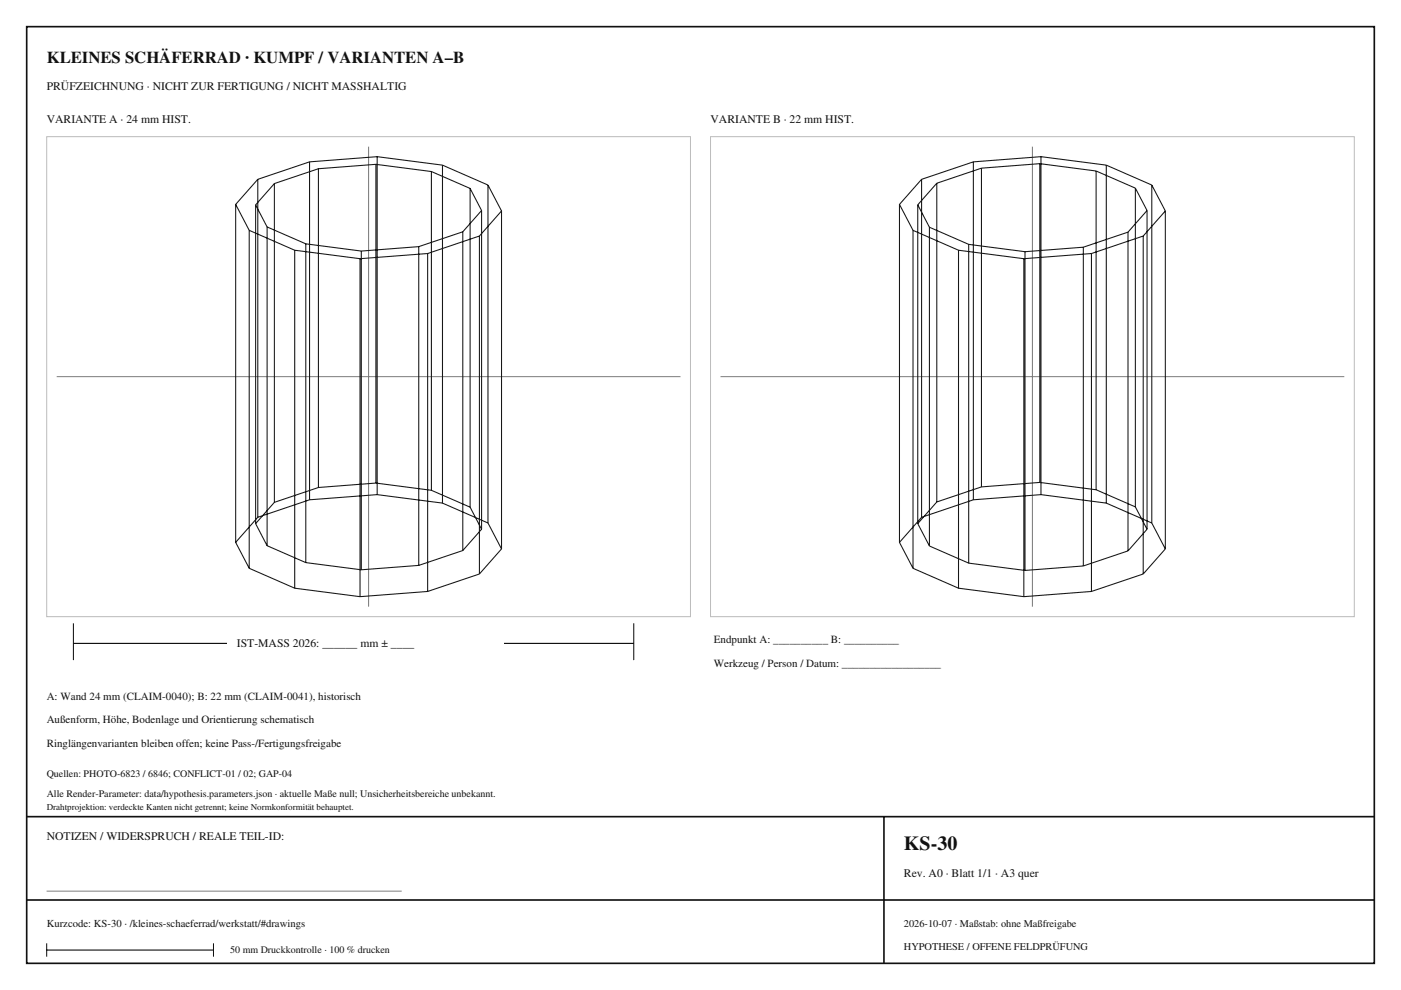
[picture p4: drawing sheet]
<svg xmlns="http://www.w3.org/2000/svg" width="420mm" height="297mm" viewBox="0 0 420 297" stroke-linecap="round" stroke-linejoin="round" font-family="sans-serif">
<defs><g id="words">
<text font-size="6" fill="#111" x="271" y="255">KS-30</text>
<text font-size="5" fill="#111" x="14" y="19">KLEINES SCHÄFERRAD · KUMPF / VARIANTEN A–B</text>
<g font-size="3.5" fill="#111">
<text x="14" y="27">PRÜFZEICHNUNG · NICHT ZUR FERTIGUNG / NICHT MASSHALTIG</text>
<text x="14" y="37">VARIANTE A · 24 mm HIST.</text>
<text x="213" y="37">VARIANTE B · 22 mm HIST.</text>
<text x="71" y="194">IST-MASS 2026: ______ mm ± ____</text>
<text x="14" y="252">NOTIZEN / WIDERSPRUCH / REALE TEIL-ID:</text>
<text x="271" y="263">Rev. A0 · Blatt 1/1 · A3 quer</text>
</g>
<g font-size="3.3" fill="#111">
<text x="214" y="193">Endpunkt A: __________ B: __________</text>
<text x="214" y="200">Werkzeug / Person / Datum: __________________</text>
<text x="14" y="210">A: Wand 24 mm (CLAIM-0040); B: 22 mm (CLAIM-0041), historisch</text>
<text x="14" y="217">Außenform, Höhe, Bodenlage und Orientierung schematisch</text>
<text x="14" y="224">Ringlängenvarianten bleiben offen; keine Pass-/Fertigungsfreigabe</text>
</g>
<text font-size="3.2" fill="#111" x="14" y="278">Kurzcode: KS-30 · /kleines-schaeferrad/werkstatt/#drawings</text>
<g font-size="3.1" fill="#111">
<text x="271" y="278">2026-10-07 · Maßstab: ohne Maßfreigabe</text>
<text x="271" y="285">HYPOTHESE / OFFENE FELDPRÜFUNG</text>
</g>
<g font-size="3" fill="#111">
<text x="14" y="233">Quellen: PHOTO-6823 / 6846; CONFLICT-01 / 02; GAP-04</text>
<text x="14" y="239">Alle Render-Parameter: data/hypothesis.parameters.json · aktuelle Maße null; Unsicherheitsbereiche unbekannt.</text>
<text x="14" y="267">_______________________________________________________________________</text>
<text x="69" y="286">50 mm Druckkontrolle · 100 % drucken</text>
</g>
<text font-size="2.7" fill="#111" x="14" y="243">Drahtprojektion: verdeckte Kanten nicht getrennt; keine Normkonformität behauptet.</text>
</g></defs>
<path d="M8 8h404v281h-404z" fill="none" stroke="#111" stroke-width=".5"/>
<path d="M14 41h193v144h-193zM213 41h193v144h-193z" fill="none" stroke="#bbb" stroke-width=".3"/>
<path d="M110.5 44v138M309.5 44v138M17 113h187M216 113h187" fill="none" stroke="#777" stroke-width=".3"/>
<g fill="none" stroke="#171717" stroke-width=".32">
<path d="M77.3 53.8v101.4M77.3 53.8l-6.6 7.5M82.3 55.1l-5.7 6.4M82.3 55.1v95.6M92.8 48.6v101.3M92.8 48.6l-15.5 5.2M95.5 50.6l-13.2 4.5M95.5 50.6v95.7M112.7 49.3l16.6 2.2M112.7 49.3l-17.2 1.3M112.7 49.3v95.6M113.1 47l19.5 2.5"/>
<path d="M113.1 47v101.4M113.1 47l-20.3 1.6M129.3 51.5l11.6 5M129.3 51.5v95.6M132.6 49.5l13.7 6M132.6 49.5v101.4M140.9 56.5l3.5 6.7M140.9 56.5v95.6M146.3 55.5l4.1 7.8M146.3 55.5v101.4M276.3 53.8v101.4M276.3 53.8l-6.6 7.5"/>
<path d="M280.8 55l-5.7 6.5M280.8 55v95.6M291.8 48.6v101.3M291.8 48.6l-15.5 5.2M294.2 50.5l-13.4 4.5M294.2 50.5v95.6M311.7 49.1l16.9 2.2M311.7 49.1l-17.5 1.4M311.7 49.1v95.6M312.1 47l19.6 2.5M312.1 47v101.4M312.1 47l-20.3 1.6"/>
<path d="M328.6 51.3l11.8 5.1M328.6 51.3v95.6M331.7 49.5l13.6 6M331.7 49.5v101.4M340.4 56.4l3.5 6.8M340.4 56.4v95.7M345.3 55.5l4.1 7.8M345.3 55.5v101.4M70.7 61.3v101.4M70.7 61.3l4 7.8M74.7 69.1v101.4M74.7 69.1l13.7 6"/>
<path d="M76.6 61.5l3.5 6.6M76.6 61.5v95.6M80.1 68.1l11.6 5.1M80.1 68.1v95.6M88.4 75.1v101.4M88.4 75.1l19.5 2.5M91.7 73.2l16.6 2.1M91.7 73.2v95.6M107.9 77.6v101.4M108.3 75.3v95.6M125.5 74l-17.2 1.3M125.5 74v95.6"/>
<path d="M128.2 76.1l-20.3 1.5M128.2 76.1v101.3M138.7 69.5l-13.2 4.5M138.7 69.5v95.7M143.7 70.8v101.4M143.7 70.8l-15.5 5.3M144.4 63.2l-5.7 6.3M144.4 63.2v95.6M150.4 63.3l-6.7 7.5M150.4 63.3v101.4M269.7 61.3v101.4M269.7 61.3l4 7.8"/>
<path d="M273.7 69.1v101.4M273.7 69.1l13.7 6M275.1 61.5l3.5 6.7M275.1 61.5v95.6M278.6 68.2l11.8 5.1M278.6 68.2v95.6M287.4 75.1v101.4M287.4 75.1l19.5 2.5M290.4 73.3l16.9 2.2M290.4 73.3v95.6M306.9 77.6v101.4M307.3 75.5v95.6"/>
<path d="M324.8 74.2l-17.5 1.3M324.8 74.2v95.6M327.2 76.1l-20.3 1.5M327.2 76.1v101.3M338.2 69.6l-13.4 4.6M338.2 69.6v95.7M342.7 70.8v101.4M342.7 70.8l-15.5 5.3M343.9 63.2l-5.7 6.4M343.9 63.2v95.6M349.4 63.3l-6.7 7.5M349.4 63.3v101.4"/>
<path d="M76.6 157.1l3.5 6.6M77.3 155.2l-6.6 7.5M82.3 150.7l-5.7 6.4M92.8 149.9l-15.5 5.3M95.5 146.3l-13.2 4.4M112.7 144.9l16.6 2.2M112.7 144.9l-17.2 1.4M113.1 148.4l19.5 2.5M113.1 148.4l-20.3 1.5M129.3 147.1l11.6 5M132.6 150.9l13.7 6M140.9 152.1l3.5 6.7"/>
<path d="M144.4 158.8l-5.7 6.4M146.3 156.9l4.1 7.8M275.1 157.1l3.5 6.7M276.3 155.2l-6.6 7.5M280.8 150.6l-5.7 6.5M291.8 149.9l-15.5 5.3M294.2 146.1l-13.4 4.5M311.7 144.7l16.9 2.2M311.7 144.7l-17.5 1.4M312.1 148.4l19.6 2.5M312.1 148.4l-20.3 1.5M328.6 146.9l11.8 5.2"/>
<path d="M331.7 150.9l13.6 6M340.4 152.1l3.5 6.7M343.9 158.8l-5.7 6.5M345.3 156.9l4.1 7.8M70.7 162.7l4 7.8M74.7 170.5l13.7 6M80.1 163.7l11.6 5.1M88.4 176.5l19.5 2.5M91.7 168.8l16.6 2.1M125.5 169.6l-17.2 1.3M128.2 177.4l-20.3 1.6M138.7 165.2l-13.2 4.4"/>
<path d="M143.7 172.2l-15.5 5.2M150.4 164.7l-6.7 7.5M269.7 162.7l4 7.8M273.7 170.5l13.7 6M278.6 163.8l11.8 5.1M287.4 176.5l19.5 2.5M290.4 168.9l16.9 2.2M324.8 169.8l-17.5 1.3M327.2 177.4l-20.3 1.6M338.2 165.3l-13.4 4.5M342.7 172.2l-15.5 5.2M349.4 164.7l-6.7 7.5"/>
</g>
<path d="M22 193h168zM22 193h168" fill="none" stroke="#111" stroke-width=".3"/>
<path d="M22 187v11zM190 187v11z" fill="#111"/>
<path d="M22 187v11M190 187v11" fill="none" stroke="#111" stroke-width=".3"/>
<path d="M68 188h83v9h-83z" fill="#fff"/>
<path d="M8 245h404M265 245v44M8 270h404" fill="none" stroke="#111" stroke-width=".5"/>
<path d="M14 285h50zM14 283v4zM64 283v4z" fill="#111"/>
<path d="M14 285h50M14 283v4M64 283v4" fill="none" stroke="#111" stroke-width=".3"/>
<use href="#words"/>
</svg>
